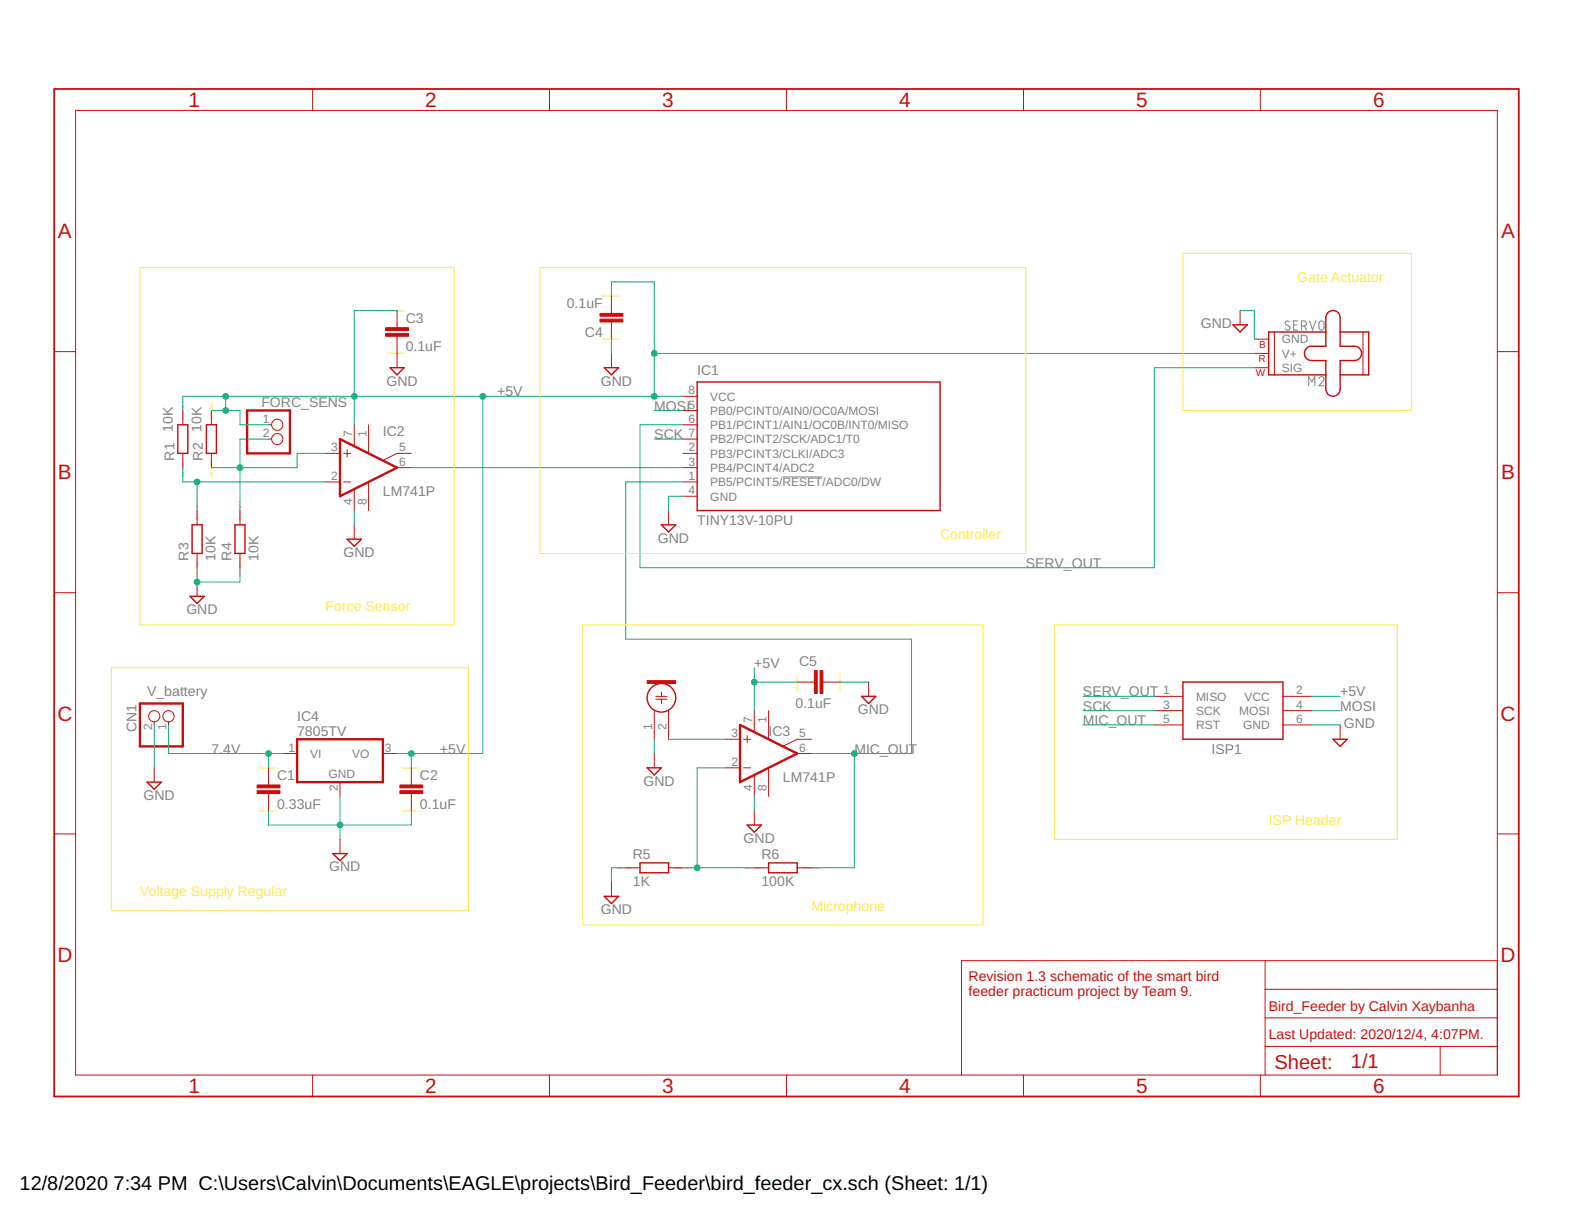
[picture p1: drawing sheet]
<svg xmlns="http://www.w3.org/2000/svg" width="279mm" height="216mm" viewBox="0 0 279 216" stroke-linecap="round" stroke-linejoin="round" font-family="sans-serif">
<defs><g id="words">
<g font-size="3.7" fill="#c90d0c">
<text x="33.5" y="19">1</text>
<text x="75.6" y="19">2</text>
<text x="117.7" y="19">3</text>
<text x="159.8" y="19">4</text>
<text x="201.9" y="19">5</text>
<text x="244.1" y="19">6</text>
<text x="10.3" y="42.3">A</text>
<text x="266.8" y="42.3">A</text>
<text x="10.3" y="85.2">B</text>
<text x="266.8" y="85.2">B</text>
<text x="10.2" y="128">C</text>
<text x="266.7" y="128">C</text>
<text x="10.2" y="170.9">D</text>
<text x="266.7" y="170.9">D</text>
<text x="33.5" y="194.2">1</text>
<text x="75.6" y="194.2">2</text>
<text x="117.7" y="194.2">3</text>
<text x="159.8" y="194.2">4</text>
<text x="201.9" y="194.2">5</text>
<text x="244.1" y="194.2">6</text>
</g>
<g font-size="3.6" fill="#c90d0c">
<text x="226.5" y="189.9">Sheet:</text>
<text x="240.1" y="189.8">1/1</text>
</g>
<g font-size="3.5">
<text x="3.5" y="211.4">12/8/2020</text>
<text x="20.2" y="211.4">7:34 PM C:\Users\Calvin\Documents\EAGLE\projects\Bird_Feeder\bird_feeder_cx.sch (Sheet: 1/1)</text>
</g>
<g font-size="2.5" fill="#ffe74c">
<text x="230.6" y="50.1">Gate Actuator</text>
<text x="167.1" y="95.8">Controller</text>
<text x="57.9" y="108.5">Force Sensor</text>
<text x="225.5" y="146.6">ISP Header</text>
<text x="24.9" y="159.3">Voltage Supply Regular</text>
<text x="144.2" y="161.8">Microphone</text>
</g>
<g font-size="2.5" fill="#808080">
<text x="72.1" y="57.3">C3</text>
<text x="100.7" y="54.8">0.1uF</text>
<text x="104" y="59.9">C4</text>
<text x="213.4" y="58.3">GND</text>
<text x="72.1" y="62.4">0.1uF</text>
<text x="68.7" y="68.5">GND</text>
<text x="88.4" y="70.4">+5V</text>
<text x="106.8" y="68.5">GND</text>
<text x="123.9" y="66.6">IC1</text>
<text x="30.7" y="76.8" transform="rotate(-90 30.7 76.8)">10K</text>
<text x="35.8" y="76.8" transform="rotate(-90 35.8 76.8)">10K</text>
<text x="46.5" y="72.3">FORC_SENS</text>
<text x="68" y="77.4">IC2</text>
<text x="116.3" y="73">MOSI</text>
<text x="31" y="81.8" transform="rotate(-90 31 81.8)">R1</text>
<text x="36.1" y="81.8" transform="rotate(-90 36.1 81.8)">R2</text>
<text x="116.3" y="78">SCK</text>
<text x="68" y="88.2">LM741P</text>
<text x="123.9" y="93.3">TINY13V-10PU</text>
<text x="33.5" y="99.6" transform="rotate(-90 33.5 99.6)">R3</text>
<text x="38.3" y="99.6" transform="rotate(-90 38.3 99.6)">10K</text>
<text x="41.1" y="99.6" transform="rotate(-90 41.1 99.6)">R4</text>
<text x="45.9" y="99.6" transform="rotate(-90 45.9 99.6)">10K</text>
<text x="61.1" y="99">GND</text>
<text x="116.9" y="96.4">GND</text>
<text x="182.3" y="100.9">SERV_OUT</text>
<text x="33.1" y="109.1">GND</text>
<text x="134.1" y="118.7">+5V</text>
<text x="142" y="118.3">C5</text>
<text x="26.1" y="123.7">V_battery</text>
<text x="141.4" y="125.9">0.1uF</text>
<text x="192.5" y="123.7">SERV_OUT</text>
<text x="238.2" y="123.7">+5V</text>
<text x="24.2" y="130.1" transform="rotate(-90 24.2 130.1)">CN1</text>
<text x="52.8" y="130.7">7805TV</text>
<text x="52.8" y="128.2">IC4</text>
<text x="136.6" y="130.7">I</text>
<text x="137.3" y="130.7">C3</text>
<text x="152.5" y="126.9">GND</text>
<text x="192.5" y="128.8">MIC_OUT</text>
<text x="192.5" y="126.3">SCK</text>
<text x="238.2" y="126.3">MOSI</text>
<text x="238.8" y="129.5">GND</text>
<text x="37.6" y="133.9">7.4V</text>
<text x="78.2" y="133.9">+5V</text>
<text x="151.8" y="133.9">MIC_OUT</text>
<text x="215.3" y="133.9">ISP1</text>
<text x="25.5" y="142.1">GND</text>
<text x="49.2" y="143.7">0.33uF</text>
<text x="49.2" y="138.6">C1</text>
<text x="74.6" y="143.7">0.1uF</text>
<text x="74.6" y="138.6">C2</text>
<text x="114.4" y="139.6">GND</text>
<text x="139.1" y="139">LM741P</text>
<text x="132.2" y="149.8">GND</text>
<text x="58.5" y="154.8">GND</text>
<text x="112.5" y="152.7">R5</text>
<text x="135.3" y="152.7">R6</text>
<text x="112.5" y="157.5">1K</text>
<text x="135.3" y="157.5">100K</text>
<text x="106.8" y="162.5">GND</text>
</g>
<g font-size="2.5" fill="#c90d0c">
<text x="172.2" y="174.3">Revision 1.3 schematic of the smart bird</text>
<text x="172.2" y="176.9">feeder practicum project by Team 9.</text>
<text x="225.5" y="179.6">Bird_Feeder by Calvin Xaybanha</text>
<text x="225.5" y="184.7">Last Updated: 2020/12/4, 4:07PM.</text>
</g>
<g font-size="2.1" fill="#808080">
<text x="227.8" y="63.6">V+</text>
<text x="227.8" y="61">GND</text>
<text x="122.4" y="70.1">8</text>
<text x="126.2" y="71.2">VCC</text>
<text x="227.8" y="66.1">SIG</text>
<text x="46.7" y="75.1">1</text>
<text x="46.7" y="77.7">2</text>
<text x="62.6" y="77.7" transform="rotate(-90 62.6 77.7)">7</text>
<text x="65.1" y="77.7" transform="rotate(-90 65.1 77.7)">1</text>
<text x="122.4" y="72.6">5</text>
<text x="122.4" y="75.1">6</text>
<text x="122.4" y="77.7">7</text>
<text x="126.2" y="73.7">PB0/PCINT0/AIN0/OC0A/MOSI</text>
<text x="126.2" y="76.3">PB1/PCINT1/AIN1/OC0B/INT0/MISO</text>
<text x="58.9" y="80.2">3</text>
<text x="70.9" y="80.2">5</text>
<text x="70.9" y="82.8">6</text>
<text x="122.4" y="80.2">2</text>
<text x="122.4" y="82.8">3</text>
<text x="126.2" y="81.3">PB3/PCINT3/CLKI/ADC3</text>
<text x="126.2" y="83.9">PB4/PCINT4/ADC2</text>
<text x="126.2" y="78.8">PB2/PCINT2/SCK/ADC1/T0</text>
<text x="58.9" y="85.3">2</text>
<text x="62.6" y="89.7" transform="rotate(-90 62.6 89.7)">4</text>
<text x="65.1" y="89.7" transform="rotate(-90 65.1 89.7)">8</text>
<text x="122.4" y="85.3">1</text>
<text x="122.4" y="87.8">4</text>
<text x="126.2" y="86.4">PB5/PCINT5/RESET/ADC0/DW</text>
<text x="126.2" y="88.9">GND</text>
<text x="206.7" y="123.4">1</text>
<text x="206.7" y="125.9">3</text>
<text x="212.6" y="124.5">MISO</text>
<text x="221.2" y="124.5">VCC</text>
<text x="230.4" y="125.9">4</text>
<text x="230.4" y="123.4">2</text>
<text x="27.1" y="129.8" transform="rotate(-90 27.1 129.8)">2</text>
<text x="29.6" y="129.8" transform="rotate(-90 29.6 129.8)">1</text>
<text x="115.9" y="129.8" transform="rotate(-90 115.9 129.8)">1</text>
<text x="118.5" y="129.8" transform="rotate(-90 118.5 129.8)">2</text>
<text x="130" y="131">3</text>
<text x="133.7" y="128.5" transform="rotate(-90 133.7 128.5)">7</text>
<text x="136.3" y="128.5" transform="rotate(-90 136.3 128.5)">1</text>
<text x="142" y="131">5</text>
<text x="206.7" y="128.5">5</text>
<text x="212.6" y="127">SCK</text>
<text x="212.6" y="129.6">RST</text>
<text x="220.3" y="127">MOSI</text>
<text x="220.9" y="129.6">GND</text>
<text x="230.4" y="128.5">6</text>
<text x="51.3" y="133.5">1</text>
<text x="55.1" y="134.7">VI</text>
<text x="62.6" y="134.7">VO</text>
<text x="68.4" y="133.5">3</text>
<text x="130" y="136.1">2</text>
<text x="142" y="133.5">6</text>
<text x="58.4" y="138.2">GND</text>
<text x="60.1" y="140.5" transform="rotate(-90 60.1 140.5)">2</text>
<text x="133.7" y="140.5" transform="rotate(-90 133.7 140.5)">4</text>
<text x="136.3" y="140.5" transform="rotate(-90 136.3 140.5)">8</text>
</g>
<g font-size="1.8" fill="#c90d0c">
<text x="223.7" y="64.3">R</text>
<text x="223.8" y="61.8">B</text>
<text x="223.2" y="66.9">W</text>
</g>
<g font-size=".6" fill="#ffba08">
<text x="107" y="52.8">SpiceOrder 2</text>
<text x="68.9" y="55.4">SpiceOrder 1</text>
<text x="68.9" y="63">SpiceOrder 2</text>
<text x="107" y="60.5">SpiceOrder 1</text>
<text x="32.7" y="74.6" transform="rotate(-90 32.7 74.6)">SpiceOrder 2</text>
<text x="37.8" y="74.6" transform="rotate(-90 37.8 74.6)">SpiceOrder 2</text>
<text x="32.7" y="84.8" transform="rotate(-90 32.7 84.8)">SpiceOrder 1</text>
<text x="37.8" y="84.8" transform="rotate(-90 37.8 84.8)">SpiceOrder 1</text>
<text x="35.2" y="92.4" transform="rotate(-90 35.2 92.4)">SpiceOrder 2</text>
<text x="42.8" y="92.4" transform="rotate(-90 42.8 92.4)">SpiceOrder 2</text>
<text x="35.2" y="102.6" transform="rotate(-90 35.2 102.6)">SpiceOrder 1</text>
<text x="42.8" y="102.6" transform="rotate(-90 42.8 102.6)">SpiceOrder 1</text>
<text x="141.9" y="122.9" transform="rotate(-90 141.9 122.9)">SpiceOrder 1</text>
<text x="149.5" y="122.9" transform="rotate(-90 149.5 122.9)">SpiceOrder 2</text>
<text x="46" y="136.6">SpiceOrder 1</text>
<text x="71.4" y="136.6">SpiceOrder 1</text>
<text x="46" y="144.2">SpiceOrder 2</text>
<text x="71.4" y="144.2">SpiceOrder 2</text>
<text x="109.5" y="154.4">SpiceOrder 1</text>
<text x="119.7" y="154.4">SpiceOrder 2</text>
<text x="132.4" y="154.4">SpiceOrder 1</text>
<text x="142.5" y="154.4">SpiceOrder 2</text>
</g>
</g></defs>
<path d="M229.2 57.2l-.2-.1a.38 .38 0 0 0-.5 .1 .38 .38 0 0 0 .1 .5l.5 .3a.4 .4 0 0 1 .1 .6 .4 .4 0 0 1-.7-.1l-.1-.1M229.9 57.7h.6M230.7 57h-.8v1.7h.8M231.3 57.9h.5a.46 .46 0 0 0 .4-.4 .46 .46 0 0 0-.4-.5h-.5v1.7M231.8 57.9l.4 .8M232.8 57l.5 1.7 .5-1.7M234.5 57.2a.46 .46 0 0 1 .5-.1 .46 .46 0 0 1 .3 .4v.7a.46 .46 0 0 1-.4 .5 .46 .46 0 0 1-.5-.5v-.9zM232.6 68.6v-1.7l.6 .9 .5-.9v1.7M234.4 67.3a.44 .44 0 0 1 .6-.3 .44 .44 0 0 1 .2 .6l-.8 1h.9M139 84.8h7.2" fill="none" stroke="#808080" stroke-width=".18"/>
<g fill="none" stroke="#c90d0c" stroke-width=".25">
<path d="M219.1 57.7h2.6l-1.3 1.3zM235.6 59h-10.1v7.6h10.1M236 55.6a1.28 1.28 0 0 1 1.4-.3 1.28 1.28 0 0 1 .8 1.2v5h2.5a1.27 1.27 0 0 1 1.3 1.3 1.27 1.27 0 0 1-1.3 1.3h-2.5v5.1a1.27 1.27 0 0 1-1.3 1.2 1.27 1.27 0 0 1-1.3-1.2v-5.1h-2.5a1.27 1.27 0 0 1-1.2-1.3 1.27 1.27 0 0 1 1.2-1.3h2.5v-5zM238.2 59h5.1v7.6h-5.1M31.6 75.5h1.8v5.1h-1.8zM36.7 75.5h1.8v5.1h-1.8zM69.3 65.3h2.5l-1.2 1.3zM107.4 65.3h2.5l-1.2 1.3zM123.9 67.9h43.2v22.8h-43.2zM34.1 93.3h1.8v5h-1.8zM41.8 93.3h1.7v5h-1.7zM61.7 95.8h2.5l-1.2 1.3z"/>
<path d="M117.6 93.3h2.5l-1.3 1.2zM33.8 106h2.5l-1.3 1.2zM26.1 139h2.6l-1.3 1.3zM115 136.4h2.6l-1.3 1.3zM153.1 123.7h2.6l-1.3 1.3zM210.2 121.2h17.8v10.2h-17.8zM236.9 131.4h2.6l-1.3 1.2zM59.2 151.7h2.5l-1.3 1.3zM107.4 159.3h2.5l-1.2 1.2zM113.7 153.3h5.1v1.8h-5.1zM132.8 146.6h2.5l-1.2 1.3zM136.6 153.3h5.1v1.8h-5.1z"/>
<circle cx="117.6" cy="124" r="2.54"/>
</g>
<g fill="none" stroke="#c90d0c" stroke-width=".18">
<path d="M13.4 19.6h252.7v171.4h-252.7zM55.6 15.8v3.8M97.7 15.8v3.8M139.8 15.8v3.8M181.9 15.8v3.8M224 15.8v3.8M70.6 55.2v3M70.6 59.8v5.5M108.7 52.6v3.1M108.7 57.2v3.1M220.4 55.2v2.5M226.5 59v7.6"/>
<path d="M242.3 59v7.6M9.6 62.5h3.8M32.5 72.9v2.6M37.6 72.9v2.6M47.7 75.5h.6M47.7 78h.6M61.7 79.9v1.3M63 75.5v3.7M65.5 75.5v5M108.7 62.8v2.5M121.4 72.9h2.5M121.4 75.5h2.5"/>
<path d="M121.4 78h2.5M121.4 70.4h2.5M222.9 65.3h2.6M222.9 62.8h2.6M222.9 60.3h2.6M266.1 62.5h3.8M32.5 80.6v2.5M35 90.7v2.6M35 98.3v2.6M37.6 80.6v2.5M42.7 90.7v2.6M42.7 98.3v2.6"/>
<path d="M57.9 85.6h2.5M57.9 80.6h2.5M61.1 85.6h1.2M61.1 80.6h1.2M63 87v3.7M63 93.3v2.5M65.5 85.7v5M70.6 83.1h2.5M73.1 80.6h-2.5l-2.5 1.2M118.8 90.7v2.6M121.4 85.6h2.5M121.4 80.6h2.5"/>
<path d="M121.4 83.1h2.5M121.4 88.2h2.5M9.6 105.3h3.8M35 103.4v2.6M266.1 105.3h3.8M27.4 128.2v.6M27.4 136.4v2.6M30 128.2v.6M47.7 136.4v3.1M50.3 133.9h2.5M60.4 139v2.5M68.1 133.9h2.5"/>
<path d="M73.1 136.4v3.1M116.3 126.3v5.1M116.3 133.9v2.5M116.5 124.2h2.1M116.5 123.7h2.1M117.6 123v.7M117.6 124.2v.8M118.8 126.3v5.1M129 131.4h2.5M129 136.4h2.5M132.2 131.4h1.2M132.2 136.4h1.2"/>
<path d="M132.8 130.7v1.3M134.1 126.3v3.7M134.1 137.8v3.7M136.6 126.3v5M136.6 136.5v5M141.7 133.9h2.5M141.7 121.2h3M144.2 131.4h-2.5l-2.5 1.2M146.3 121.2h3M154.4 121.2v2.5M205.2 123.7h5M205.2 126.3h5"/>
<path d="M205.2 128.8h5M228 123.7h5.1M228 126.3h5.1M228 128.8h5.1M238.2 128.8v2.6M9.6 148.2h3.8M47.7 141v3.1M60.4 149.1v2.6M73.1 141v3.1M108.7 156.7v2.6M111.2 154.2h2.5M118.8 154.2h2.6"/>
<path d="M134.1 144.1v2.5M134.1 154.2h2.5M141.7 154.2h2.5M266.1 148.2h3.8M224.9 170.7v20.3M224.9 175.8h41.2M266.1 170.7h-95.2v20.3M55.6 191v3.8M97.7 191v3.8M139.8 191v3.8M181.9 191v3.8M224 191v3.8"/>
<path d="M224.9 185.9h41.2M224.9 180.9h41.2M256 185.9v5.1"/>
<circle cx="49.3" cy="78" r=".99"/>
<circle cx="49.3" cy="75.5" r=".99"/>
<circle cx="27.4" cy="127.3" r=".99"/>
<circle cx="30" cy="127.3" r=".99"/>
</g>
<path d="M43.9 72.9h7.6v7.7h-7.6zM60.4 78l10.2 5.1-10.2 5.1zM24.9 125h7.6v7.6h-7.6zM52.8 131.4h15.3v7.6h-15.3zM131.5 128.8l10.2 5.1-10.2 5.1z" fill="none" stroke="#c90d0c" stroke-width=".42"/>
<g fill="#c90d0c" stroke="#c90d0c" stroke-width=".18">
<path d="M115 120.9h5.1v.6h-5.1z"/>
<path d="M45.7 140.5h4.1v.5h-4.1z"/>
<path d="M45.7 139.5h4.1v.5h-4.1z"/>
<path d="M71.1 140.5h4v.5h-4z"/>
<path d="M71.1 139.5h4v.5h-4z"/>
<path d="M68.5 59.2h4.1v.6h-4.1z"/>
<path d="M68.5 58.2h4.1v.5h-4.1z"/>
<path d="M106.6 55.7h4.1v.5h-4.1z"/>
<path d="M106.6 56.7h4.1v.5h-4.1z"/>
<path d="M145.8 119.2h.5v4h-.5z"/>
<path d="M144.7 119.2h.5v4h-.5z"/>
</g>
<path d="M9.6 15.8h260.3v179h-260.3z" fill="none" stroke="#c90d0c" stroke-width=".32"/>
<g fill="none" stroke="#0dab76" stroke-width=".18">
<path d="M70.6 55.2h-7.6v20.3M108.7 52.6v-2.5h7.6v20.3M220.4 55.2h2.5v5.1M37.6 72.9h5.1v2.6h5M40.1 70.4v2.5M47.7 78h-5v12.7M85.8 70.4v63.5h-15.2M108.7 60.3v2.5M116.3 62.8h106.6M116.3 72.9h5.1M116.3 78h5.1M121.4 70.4h-88.9v2.5"/>
<path d="M222.9 65.3h-17.7v35.6h-91.5v-25.4h7.7M32.5 83.1v2.5h25.4M35 85.6v5.1M57.9 80.6h-5.1v2.5h-15.2M63 90.7v2.6M73.1 83.1h48.3M121.4 88.2h-2.6v2.5M121.4 85.6h-10.2v28h50.8v20.3h-17.8M35 100.9v2.5h7.7v-2.5M134.1 118.7v7.6M27.4 128.8v7.6M30 128.8v5.1h20.3"/>
<path d="M47.7 133.9v2.5M73.1 133.9v2.5M116.3 131.4v2.5M118.8 131.4h10.2M129 136.4h-5.1v17.8M134.1 121.2h7.6M149.3 121.2h5.1M151.8 133.9v20.3h-7.6M192.5 128.8h12.7M192.5 123.7h12.7M192.5 126.3h12.7M233.1 128.8h5.1"/>
<path d="M233.1 123.7h5.1M233.1 126.3h5.1M47.7 144.1v2.5h25.4v-2.5M60.4 141.5v7.6M111.2 154.2h-2.5v2.5M121.4 154.2h12.7M134.1 141.5v2.6"/>
</g>
<g fill="#0dab76" stroke="#0dab76" stroke-width=".18">
<circle cx="35" cy="103.4" r=".51"/>
<circle cx="60.4" cy="146.6" r=".51"/>
<circle cx="47.7" cy="133.9" r=".51"/>
<circle cx="40.1" cy="70.4" r=".51"/>
<circle cx="116.3" cy="70.4" r=".51"/>
<circle cx="116.3" cy="62.8" r=".51"/>
<circle cx="40.1" cy="72.9" r=".51"/>
<circle cx="73.1" cy="133.9" r=".51"/>
<circle cx="85.8" cy="70.4" r=".51"/>
<circle cx="63" cy="70.4" r=".51"/>
<circle cx="134.1" cy="121.2" r=".51"/>
<circle cx="123.9" cy="154.2" r=".51"/>
<circle cx="42.7" cy="83.1" r=".51"/>
<circle cx="151.8" cy="133.9" r=".51"/>
<circle cx="35" cy="85.6" r=".51"/>
</g>
<path d="M24.9 47.6h55.8v63.4h-55.8zM96 47.6h86.3v50.7h-86.3zM210.2 45h40.7v27.9h-40.7zM19.8 118.7h63.5v43.1h-63.5zM103.6 111h71.1v53.4h-71.1zM187.4 111h60.9v38.1h-60.9z" fill="none" stroke="#ffe74c" stroke-width=".18"/>
<use href="#words"/>
</svg>
